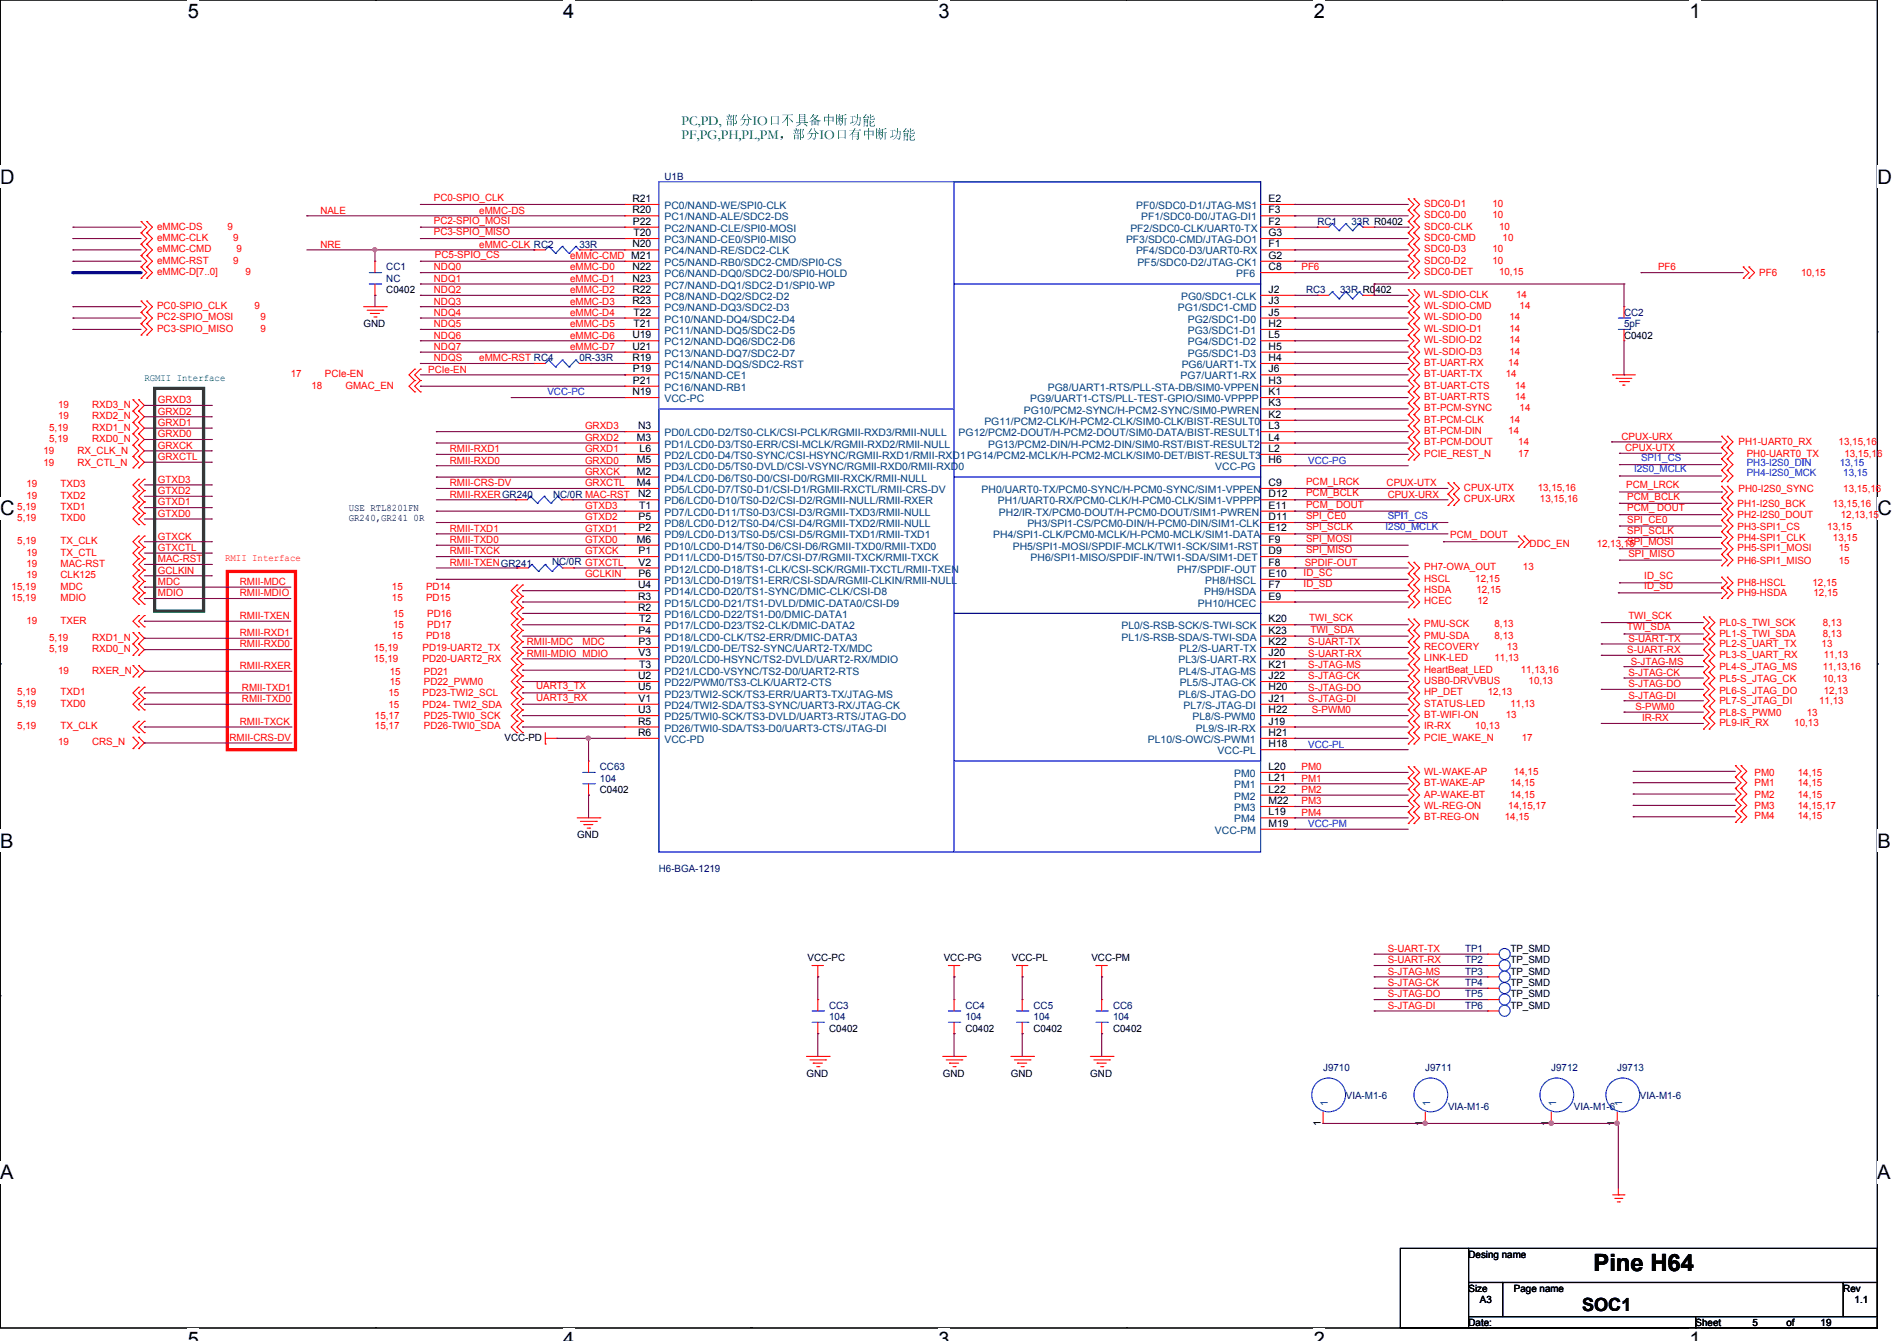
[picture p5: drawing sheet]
<svg xmlns="http://www.w3.org/2000/svg" width="297mm" height="210mm" viewBox="0 0 297 210" stroke-linecap="round" stroke-linejoin="round" font-family="sans-serif">
<defs><g id="words">
<text font-size="3.7" x="249.5" y="198.9">Pine H64</text>
<g font-size="3.1">
<text x="29.4" y="2.8">5</text>
<text x="88.2" y="2.8">4</text>
<text x="147" y="2.8">3</text>
<text x="205.7" y="2.8">2</text>
<text x="264.5" y="2.8">1</text>
<text x="0" y="28.7">D</text>
<text x="294" y="28.7">D</text>
<text x="0" y="80.7">C</text>
<text x="294" y="80.7">C</text>
<text x="0" y="132.7">B</text>
<text x="294" y="132.7">B</text>
<text x="0" y="184.6">A</text>
<text x="294" y="184.6">A</text>
<text x="29.4" y="210.7">5</text>
<text x="88.2" y="210.7">4</text>
<text x="147" y="210.7">3</text>
<text x="205.7" y="210.7">2</text>
<text x="264.5" y="210.7">1</text>
</g>
<text font-size="2.8" x="247.7" y="205.1">SOC1</text>
<g font-size="2.1" fill="#007f00">
<text x="106.7" y="19.6">PC,PD, 部部IO口口口口口口口口</text>
<text x="106.7" y="21.7">PF,PG,PH,PL,PM，部部IO口口口口口口</text>
</g>
<g font-size="1.6" fill="#00007f">
<text x="104.1" y="28.1">U1B</text>
<text x="206.3" y="35.2">RC1</text>
<text x="211.6" y="35.2">33R R0402</text>
<text x="90.7" y="38.8">33R</text>
<text x="60.5" y="42.3">CC1</text>
<text x="60.5" y="44.1">NC</text>
<text x="204.5" y="45.9">RC3</text>
<text x="209.8" y="45.9">33R R0402</text>
<text x="254.3" y="49.4">CC2</text>
<text x="254.3" y="51.2">5pF</text>
<text x="90.7" y="56.6">0R-33R</text>
<text x="86.6" y="77.9">NC/0R MAC-RST</text>
<text x="86.4" y="88.4">NC/0R GTXCTL</text>
<text x="93.9" y="120.6">CC63</text>
<text x="93.9" y="122.3">104</text>
<text x="103.2" y="136.6">H6-BGA-1219</text>
<text x="229.4" y="149">TP1</text>
<text x="229.4" y="152.6">TP3</text>
<text x="229.4" y="154.3">TP4</text>
<text x="229.4" y="150.8">TP2</text>
<text x="129.8" y="157.9">CC3</text>
<text x="129.8" y="159.7">104</text>
<text x="151.2" y="157.9">CC4</text>
<text x="151.2" y="159.7">104</text>
<text x="161.8" y="157.9">CC5</text>
<text x="161.8" y="159.7">104</text>
<text x="174.3" y="157.9">CC6</text>
<text x="174.3" y="159.7">104</text>
<text x="229.4" y="157.9">TP6</text>
<text x="229.4" y="156.1">TP5</text>
<text x="207.2" y="167.7">J9710</text>
<text x="223.2" y="167.7">J9711</text>
<text x="242.9" y="167.7">J9712</text>
<text x="253.2" y="167.7">J9713</text>
<text x="210.7" y="172">VIA-M1-6</text>
<text x="226.7" y="173.7">VIA-M1-6</text>
<text x="246.5" y="173.7">VIA-M1-6</text>
<text x="256.8" y="172">VIA-M1-6</text>
</g>
<g font-size="1.6" fill="#f00">
<text x="24.6" y="35.9">eMMC-DS</text>
<text x="35.6" y="35.9">9</text>
<text x="50.2" y="33.4">NALE</text>
<text x="67.9" y="31.5">PC0-SPIO_CLK</text>
<text x="67.9" y="35">PC2-SPIO_MOSI</text>
<text x="75.1" y="33.4">eMMC-DS</text>
<text x="223" y="34.2">SDC0-D0</text>
<text x="223" y="32.4">SDC0-D1</text>
<text x="223" y="35.9">SDC0-CLK</text>
<text x="233.7" y="34.2">10</text>
<text x="233.7" y="32.4">10</text>
<text x="234.7" y="35.9">10</text>
<text x="24.6" y="37.7">eMMC-CLK</text>
<text x="24.6" y="39.5">eMMC-CMD</text>
<text x="24.6" y="41.3">eMMC-RST</text>
<text x="36.5" y="37.7">9</text>
<text x="36.5" y="41.3">9</text>
<text x="37" y="39.5">9</text>
<text x="50.2" y="38.8">NRE</text>
<text x="67.9" y="36.8">PC3-SPIO_MISO</text>
<text x="68.1" y="40.3">PC5-SPIO_CS</text>
<text x="75.1" y="38.8">eMMC-CLK RC2</text>
<text x="89.3" y="40.6">eMMC-CMD M21</text>
<text x="223" y="39.5">SDC0-D3</text>
<text x="223" y="41.3">SDC0-D2</text>
<text x="223" y="37.7">SDC0-CMD</text>
<text x="233.7" y="39.5">10</text>
<text x="233.7" y="41.3">10</text>
<text x="235.3" y="37.7">10</text>
<text x="24.6" y="43.1">eMMC-D[7..0]</text>
<text x="38.4" y="43.1">9</text>
<text x="67.9" y="44.1">NDQ1</text>
<text x="67.9" y="42.3">NDQ0</text>
<text x="67.9" y="45.9">NDQ2</text>
<text x="67.9" y="47.7">NDQ3</text>
<text x="89.3" y="44.1">eMMC-D1</text>
<text x="89.3" y="42.3">eMMC-D0</text>
<text x="89.3" y="45.9">eMMC-D2</text>
<text x="89.3" y="47.7">eMMC-D3</text>
<text x="203.8" y="42.3">PF6</text>
<text x="223" y="43.1">SDC0-DET</text>
<text x="223" y="46.6">WL-SDIO-CLK</text>
<text x="234.7" y="43.1">10,15</text>
<text x="237.4" y="46.6">14</text>
<text x="259.6" y="42.3">PF6</text>
<text x="275.5" y="43.2">PF6</text>
<text x="282" y="43.2">10,15</text>
<text x="24.6" y="48.4">PC0-SPIO_CLK</text>
<text x="24.6" y="50.2">PC2-SPIO_MOSI</text>
<text x="24.6" y="51.9">PC3-SPIO_MISO</text>
<text x="39.9" y="48.4">9</text>
<text x="40.8" y="50.2">9</text>
<text x="40.8" y="51.9">9</text>
<text x="67.9" y="53">NDQ6</text>
<text x="67.9" y="49.4">NDQ4</text>
<text x="67.9" y="51.2">NDQ5</text>
<text x="89.3" y="53">eMMC-D6</text>
<text x="89.3" y="49.4">eMMC-D4</text>
<text x="89.3" y="51.2">eMMC-D5</text>
<text x="223" y="48.4">WL-SDIO-CMD</text>
<text x="223" y="50.2">WL-SDIO-D0</text>
<text x="223" y="51.9">WL-SDIO-D1</text>
<text x="223" y="53.7">WL-SDIO-D2</text>
<text x="236.3" y="50.2">14</text>
<text x="236.3" y="51.9">14</text>
<text x="236.3" y="53.7">14</text>
<text x="238" y="48.4">14</text>
<text x="45.5" y="59.1">17</text>
<text x="50.9" y="59.1">PCIe-EN</text>
<text x="67.1" y="58.3">PCIe-EN</text>
<text x="67.9" y="54.8">NDQ7</text>
<text x="67.9" y="56.6">NDQS</text>
<text x="75.1" y="56.6">eMMC-RST RC4</text>
<text x="89.3" y="54.8">eMMC-D7</text>
<text x="223" y="55.5">WL-SDIO-D3</text>
<text x="223" y="57.3">BT-UART-RX</text>
<text x="223" y="59.1">BT-UART-TX</text>
<text x="235.8" y="59.1">14</text>
<text x="236.2" y="57.3">14</text>
<text x="236.3" y="55.5">14</text>
<text x="9.1" y="63.8">19</text>
<text x="9.1" y="65.6">19</text>
<text x="14.4" y="63.8">RXD3_N</text>
<text x="14.4" y="65.6">RXD2_N</text>
<text x="24.7" y="64.9">GRXD2</text>
<text x="24.7" y="63.1">GRXD3</text>
<text x="48.8" y="60.8">18</text>
<text x="54.1" y="60.8">GMAC_EN</text>
<text x="223" y="64.4">BT-PCM-SYNC</text>
<text x="223" y="60.8">BT-UART-CTS</text>
<text x="223" y="62.6">BT-UART-RTS</text>
<text x="237.2" y="60.8">14</text>
<text x="237.2" y="62.6">14</text>
<text x="238" y="64.4">14</text>
<text x="6.8" y="71.1">19</text>
<text x="7.7" y="67.4">5,19</text>
<text x="7.7" y="69.2">5,19</text>
<text x="12.1" y="71.1">RX_CLK_N</text>
<text x="14.4" y="67.4">RXD1_N</text>
<text x="14.4" y="69.2">RXD0_N</text>
<text x="24.7" y="70.2">GRXCK</text>
<text x="24.7" y="68.5">GRXD0</text>
<text x="24.7" y="66.7">GRXD1</text>
<text x="70.4" y="70.8">RMII-RXD1</text>
<text x="91.6" y="70.8">GRXD1</text>
<text x="91.6" y="69">GRXD2</text>
<text x="91.6" y="67.2">GRXD3</text>
<text x="223" y="69.7">BT-PCM-DOUT</text>
<text x="223" y="66.2">BT-PCM-CLK</text>
<text x="223" y="67.9">BT-PCM-DIN</text>
<text x="223" y="71.5">PCIE_REST_N</text>
<text x="236.2" y="67.9">14</text>
<text x="236.3" y="66.2">14</text>
<text x="237.7" y="71.5">17</text>
<text x="237.7" y="69.7">14</text>
<text x="253.9" y="68.8">CPUX-URX</text>
<text x="254.5" y="70.6">CPUX-UTX</text>
<text x="272.2" y="69.7">PH1-UART0_RX</text>
<text x="273.5" y="71.5">PH0-UART0_TX</text>
<text x="287.9" y="69.7">13,15,16</text>
<text x="288.8" y="71.5">13,15,16</text>
<text x="4.1" y="76.3">19</text>
<text x="6.8" y="72.9">19</text>
<text x="9.5" y="76.3">TXD3</text>
<text x="12.1" y="72.9">RX_CTL_N</text>
<text x="24.7" y="75.6">GTXD3</text>
<text x="24.7" y="77.3">GTXD2</text>
<text x="24.7" y="72">GRXCTL</text>
<text x="70.4" y="72.6">RMII-RXD0</text>
<text x="70.4" y="76.1">RMII-CRS-DV</text>
<text x="70.4" y="77.9">RMII-RXERGR240</text>
<text x="91.6" y="72.6">GRXD0</text>
<text x="91.6" y="76.1">GRXCTL</text>
<text x="91.6" y="74.3">GRXCK</text>
<text x="204.5" y="75.9">PCM_LRCK</text>
<text x="204.5" y="77.7">PCM_BCLK</text>
<text x="217.1" y="76.1">CPUX-UTX</text>
<text x="217.3" y="77.9">CPUX-URX</text>
<text x="229.2" y="76.8">CPUX-UTX</text>
<text x="240.8" y="76.8">13,15,16</text>
<text x="254.6" y="76.5">PCM_LRCK</text>
<text x="272.2" y="77">PH0-I2S0_SYNC</text>
<text x="288.6" y="77">13,15,16</text>
<text x="2.7" y="81.6">5,19</text>
<text x="2.7" y="79.8">5,19</text>
<text x="4.1" y="78.1">19</text>
<text x="9.5" y="81.6">TXD0</text>
<text x="9.5" y="79.8">TXD1</text>
<text x="9.5" y="78.1">TXD2</text>
<text x="24.7" y="80.9">GTXD0</text>
<text x="24.7" y="79.1">GTXD1</text>
<text x="70.4" y="83.2">RMII-TXD1</text>
<text x="91.6" y="79.7">GTXD3</text>
<text x="91.6" y="81.4">GTXD2</text>
<text x="91.6" y="83.2">GTXD1</text>
<text x="204.5" y="79.5">PCM_ DOUT</text>
<text x="204.5" y="81.2">SPI_CE0</text>
<text x="204.5" y="83">SPI_SCLK</text>
<text x="229.2" y="78.6">CPUX-URX</text>
<text x="241.1" y="78.6">13,15,16</text>
<text x="254.8" y="78.2">PCM_BCLK</text>
<text x="254.8" y="80">PCM_ DOUT</text>
<text x="254.8" y="81.8">SPI_CE0</text>
<text x="254.8" y="83.6">SPI_SCLK</text>
<text x="272.1" y="79.3">PH1-I2S0_BCK</text>
<text x="272.1" y="81.1">PH2-I2S0_DOUT</text>
<text x="272.1" y="82.9">PH3-SPI1_CS</text>
<text x="286.1" y="82.9">13,15</text>
<text x="287" y="79.3">13,15,16</text>
<text x="288.2" y="81.1">12,13,15</text>
<text x="2.7" y="85.2">5,19</text>
<text x="4.1" y="87">19</text>
<text x="4.1" y="88.7">19</text>
<text x="9.5" y="85.2">TX_CLK</text>
<text x="9.5" y="87">TX_CTL</text>
<text x="9.5" y="88.7">MAC-RST</text>
<text x="24.7" y="84.5">GTXCK</text>
<text x="24.7" y="86.2">GTXCTL</text>
<text x="24.7" y="89.8">GCLKIN</text>
<text x="24.7" y="88">MAC-RST</text>
<text x="35.3" y="87.8">RMII Interface</text>
<text x="70.4" y="85">RMII-TXD0</text>
<text x="70.4" y="88.6">RMII-TXENGR241</text>
<text x="70.4" y="86.8">RMII-TXCK</text>
<text x="91.6" y="85">GTXD0</text>
<text x="91.6" y="86.8">GTXCK</text>
<text x="204.3" y="88.6">SPDIF-OUT</text>
<text x="204.5" y="84.8">SPI_MOSI</text>
<text x="204.5" y="86.6">SPI_MISO</text>
<text x="223" y="89.3">PH7-OWA_OUT</text>
<text x="227.1" y="84.2">PCM_ DOUT</text>
<text x="238.5" y="89.3">13</text>
<text x="239.5" y="85.6">DDC_EN</text>
<text x="250" y="85.6">12,13,15</text>
<text x="254.8" y="85.3">SPI_MOSI</text>
<text x="255" y="87.1">SPI_MISO</text>
<text x="272.1" y="84.7">PH4-SPI1_CLK</text>
<text x="272.1" y="86.2">PH5-SPI1_MOSI</text>
<text x="272.1" y="88.2">PH6-SPI1_MISO</text>
<text x="287" y="84.7">13,15</text>
<text x="287.9" y="86.2">15</text>
<text x="287.9" y="88.2">15</text>
<text x="1.8" y="92.3">15,19</text>
<text x="1.8" y="94.1">15,19</text>
<text x="4.1" y="90.5">19</text>
<text x="9.5" y="90.5">CLK125</text>
<text x="9.5" y="92.3">MDC</text>
<text x="9.5" y="94.1">MDIO</text>
<text x="24.7" y="93.3">MDIO</text>
<text x="24.7" y="91.6">MDC</text>
<text x="37.5" y="91.6">RMII-MDC</text>
<text x="37.5" y="93.3">RMII-MDIO</text>
<text x="61.4" y="94.1">15</text>
<text x="61.4" y="92.3">15</text>
<text x="66.7" y="94.1">PD15</text>
<text x="66.7" y="92.3">PD14</text>
<text x="91.6" y="90.3">GCLKIN</text>
<text x="204.1" y="90.1">ID_SC</text>
<text x="204.1" y="91.9">ID_SD</text>
<text x="223" y="94.6">HCEC</text>
<text x="223" y="91.1">HSCL</text>
<text x="223" y="92.8">HSDA</text>
<text x="231" y="91.1">12,15</text>
<text x="231.2" y="92.8">12,15</text>
<text x="231.3" y="94.6">12</text>
<text x="257.5" y="90.7">ID_SC</text>
<text x="257.5" y="92.2">ID_SD</text>
<text x="272.1" y="91.8">PH8-HSCL</text>
<text x="272.1" y="93.3">PH9-HSDA</text>
<text x="283.8" y="91.8">12,15</text>
<text x="284" y="93.3">12,15</text>
<text x="4.1" y="97.6">19</text>
<text x="7.7" y="100.3">5,19</text>
<text x="9.5" y="97.6">TXER</text>
<text x="14.4" y="100.3">RXD1_N</text>
<text x="37.5" y="96.9">RMII-TXEN</text>
<text x="37.5" y="101.3">RMII-RXD0</text>
<text x="37.5" y="99.6">RMII-RXD1</text>
<text x="58.5" y="101.9">15,19</text>
<text x="61.4" y="99.9">15</text>
<text x="61.5" y="96.6">15</text>
<text x="61.5" y="98.3">15</text>
<text x="66.2" y="101.9">PD19-UART2_TX</text>
<text x="66.7" y="99.9">PD18</text>
<text x="66.9" y="96.6">PD16</text>
<text x="66.9" y="98.3">PD17</text>
<text x="82.5" y="101">RMII-MDC</text>
<text x="91.2" y="101">MDC</text>
<text x="204.8" y="101">S-UART-TX</text>
<text x="205" y="97.2">TWI_SCK</text>
<text x="205.2" y="99">TWI_SDA</text>
<text x="223" y="98.2">PMU-SCK</text>
<text x="223" y="99.9">PMU-SDA</text>
<text x="223" y="101.7">RECOVERY</text>
<text x="234" y="98.2">8,13</text>
<text x="234" y="99.9">8,13</text>
<text x="236" y="101.7">13</text>
<text x="254.8" y="98.7">TWI_SDA</text>
<text x="255" y="96.9">TWI_SCK</text>
<text x="255" y="100.5">S-UART-TX</text>
<text x="269.2" y="98">PL0-S_TWI_SCK</text>
<text x="269.2" y="99.8">PL1-S_TWI_SDA</text>
<text x="269.2" y="101.3">PL2-S_UART_TX</text>
<text x="285.2" y="101.3">13</text>
<text x="285.4" y="98">8,13</text>
<text x="285.4" y="99.8">8,13</text>
<text x="7.7" y="102.1">5,19</text>
<text x="9.1" y="105.5">19</text>
<text x="14.4" y="102.1">RXD0_N</text>
<text x="14.4" y="105.5">RXER_N</text>
<text x="37.5" y="104.7">RMII-RXER</text>
<text x="58.5" y="103.7">15,19</text>
<text x="61" y="105.6">15</text>
<text x="61" y="107.2">15</text>
<text x="66.2" y="103.7">PD20-UART2_RX</text>
<text x="66.4" y="105.6">PD21</text>
<text x="66.4" y="107.2">PD22_PWM0</text>
<text x="82.5" y="102.8">RMII-MDIO MDIO</text>
<text x="83.9" y="107.9">UART3_TX</text>
<text x="204.8" y="102.8">S-UART-RX</text>
<text x="204.8" y="104.6">S-JTAG-MS</text>
<text x="204.8" y="106.3">S-JTAG-CK</text>
<text x="223" y="103.5">LINK-LED</text>
<text x="223" y="105.3">HeartBeat_LED</text>
<text x="223" y="107.1">USB0-DRVVBUS</text>
<text x="234" y="103.5">11,13</text>
<text x="238.1" y="105.3">11,13,16</text>
<text x="239.3" y="107.1">10,13</text>
<text x="254.8" y="102.2">S-UART-RX</text>
<text x="255" y="105.8">S-JTAG-CK</text>
<text x="255" y="107.6">S-JTAG-DO</text>
<text x="255.4" y="104">S-JTAG-MS</text>
<text x="269.2" y="106.7">PL5-S_JTAG_CK</text>
<text x="269.2" y="104.9">PL4-S_JTAG_MS</text>
<text x="269.2" y="103">PL3-S_UART_RX</text>
<text x="285.4" y="106.7">10,13</text>
<text x="285.4" y="104.9">11,13,16</text>
<text x="285.6" y="103">11,13</text>
<text x="2.7" y="110.6">5,19</text>
<text x="2.7" y="108.8">5,19</text>
<text x="9.5" y="110.6">TXD0</text>
<text x="9.5" y="108.8">TXD1</text>
<text x="37.5" y="113.5">RMII-TXCK</text>
<text x="37.9" y="109.9">RMII-TXD0</text>
<text x="37.9" y="108.1">RMII-TXD1</text>
<text x="58.7" y="112.6">15,17</text>
<text x="60.8" y="109">15</text>
<text x="60.8" y="110.8">15</text>
<text x="66.2" y="109">PD23-TWI2_SCL</text>
<text x="66.2" y="110.8">PD24- TWI2_SDA</text>
<text x="66.4" y="112.6">PD25-TWI0_SCK</text>
<text x="83.9" y="109.7">UART3_RX</text>
<text x="204.8" y="108.1">S-JTAG-DO</text>
<text x="204.8" y="109.9">S-JTAG-DI</text>
<text x="205.4" y="111.7">S-PWM0</text>
<text x="223" y="108.8">HP_DET</text>
<text x="223" y="110.6">STATUS-LED</text>
<text x="223" y="112.4">BT-WIFI-ON</text>
<text x="233" y="108.8">12,13</text>
<text x="235.8" y="112.4">13</text>
<text x="236.5" y="110.6">11,13</text>
<text x="255" y="109.3">S-JTAG-DI</text>
<text x="256.1" y="111.1">S-PWM0</text>
<text x="257.1" y="112.9">IR-RX</text>
<text x="269.2" y="110.2">PL7-S_JTAG_DI</text>
<text x="269.2" y="108.7">PL6-S_JTAG_DO</text>
<text x="269.2" y="112">PL8-S_PWM0</text>
<text x="269.2" y="113.6">PL9-IR_RX</text>
<text x="281" y="113.6">10,13</text>
<text x="282.9" y="112">13</text>
<text x="284.9" y="110.2">11,13</text>
<text x="285.6" y="108.7">12,13</text>
<text x="2.7" y="114.2">5,19</text>
<text x="9.1" y="116.7">19</text>
<text x="9.5" y="114.2">TX_CLK</text>
<text x="14.4" y="116.7">CRS_N</text>
<text x="35.9" y="116">RMII-CRS-DV</text>
<text x="58.7" y="114.2">15,17</text>
<text x="66.4" y="114.2">PD26-TWI0_SDA</text>
<text x="223" y="114.2">IR-RX</text>
<text x="223" y="116">PCIE_WAKE_N</text>
<text x="231" y="114.2">10,13</text>
<text x="238.3" y="116">17</text>
<text x="203.8" y="124.1">PM2</text>
<text x="203.8" y="125.9">PM3</text>
<text x="203.8" y="122.3">PM1</text>
<text x="203.8" y="120.6">PM0</text>
<text x="223" y="124.8">AP-WAKE-BT</text>
<text x="223" y="121.3">WL-WAKE-AP</text>
<text x="223" y="123.1">BT-WAKE-AP</text>
<text x="236.5" y="123.1">14,15</text>
<text x="236.5" y="124.8">14,15</text>
<text x="237.1" y="121.3">14,15</text>
<text x="274.7" y="121.5">PM0</text>
<text x="274.7" y="124.8">PM2</text>
<text x="274.7" y="123.1">PM1</text>
<text x="281.5" y="121.5">14,15</text>
<text x="281.5" y="124.8">14,15</text>
<text x="281.5" y="123.1">14,15</text>
<text x="203.8" y="127.7">PM4</text>
<text x="223" y="126.6">WL-REG-ON</text>
<text x="223" y="128.4">BT-REG-ON</text>
<text x="235.6" y="128.4">14,15</text>
<text x="236.2" y="126.6">14,15,17</text>
<text x="274.7" y="128.2">PM4</text>
<text x="274.7" y="126.6">PM3</text>
<text x="281.5" y="128.2">14,15</text>
<text x="281.5" y="126.6">14,15,17</text>
<text x="217.3" y="149">S-UART-TX</text>
<text x="217.3" y="150.8">S-UART-RX</text>
<text x="217.3" y="152.6">S-JTAG-MS</text>
<text x="217.3" y="154.3">S-JTAG-CK</text>
<text x="217.3" y="156.1">S-JTAG-DO</text>
<text x="217.3" y="157.9">S-JTAG-DI</text>
</g>
<g font-size="1.6">
<text x="99" y="31.6">R21</text>
<text x="99" y="33.4">R20</text>
<text x="99.1" y="35.2">P22</text>
<text x="198.6" y="31.6">E2</text>
<text x="198.6" y="33.4">F3</text>
<text x="198.6" y="35.2">F2</text>
<text x="99" y="38.7">N20</text>
<text x="99.2" y="37">T20</text>
<text x="198.6" y="37">G3</text>
<text x="198.6" y="38.7">F1</text>
<text x="198.6" y="40.5">G2</text>
<text x="60.5" y="45.9">C0402</text>
<text x="99" y="42.3">N22</text>
<text x="99" y="44.1">N23</text>
<text x="99" y="45.8">R22</text>
<text x="99" y="47.6">R23</text>
<text x="198.6" y="42.3">C8</text>
<text x="198.6" y="45.8">J2</text>
<text x="198.6" y="47.6">J3</text>
<text x="56.9" y="51.2">GND</text>
<text x="99" y="53">U19</text>
<text x="99.2" y="49.4">T22</text>
<text x="99.2" y="51.2">T21</text>
<text x="198.6" y="49.4">J5</text>
<text x="198.6" y="51.2">H2</text>
<text x="198.6" y="53">L5</text>
<text x="254.3" y="53">C0402</text>
<text x="99" y="54.7">U21</text>
<text x="99" y="56.5">R19</text>
<text x="99.1" y="58.3">P19</text>
<text x="198.6" y="54.7">H5</text>
<text x="198.6" y="56.5">H4</text>
<text x="198.6" y="58.3">J6</text>
<text x="99" y="61.8">N19</text>
<text x="99.1" y="60.1">P21</text>
<text x="198.6" y="60.1">H3</text>
<text x="198.6" y="61.8">K1</text>
<text x="198.6" y="63.6">K3</text>
<text x="198.6" y="65.4">K2</text>
<text x="99.7" y="69">M3</text>
<text x="99.9" y="67.2">N3</text>
<text x="100.2" y="70.7">L6</text>
<text x="198.6" y="67.2">L3</text>
<text x="198.6" y="69">L4</text>
<text x="198.6" y="70.7">L2</text>
<text x="99.7" y="72.5">M5</text>
<text x="99.7" y="74.3">M2</text>
<text x="99.7" y="76.1">M4</text>
<text x="99.9" y="77.9">N2</text>
<text x="198.6" y="72.5">H6</text>
<text x="198.6" y="76.1">C9</text>
<text x="198.6" y="77.9">D12</text>
<text x="54.6" y="80">USE RTL8201FN</text>
<text x="54.6" y="81.6">GR240,GR241 0R</text>
<text x="100" y="81.4">P5</text>
<text x="100" y="83.2">P2</text>
<text x="100.1" y="79.6">T1</text>
<text x="198.6" y="79.6">E11</text>
<text x="198.6" y="81.4">D11</text>
<text x="198.6" y="83.2">E12</text>
<text x="99.7" y="85">M6</text>
<text x="100" y="86.7">P1</text>
<text x="100" y="88.5">V2</text>
<text x="198.6" y="85">F9</text>
<text x="198.6" y="86.7">D9</text>
<text x="198.6" y="88.5">F8</text>
<text x="99.9" y="92.1">U4</text>
<text x="99.9" y="93.9">R3</text>
<text x="99.9" y="95.6">R2</text>
<text x="100" y="90.3">P6</text>
<text x="198.6" y="90.3">E10</text>
<text x="198.6" y="92.1">F7</text>
<text x="198.6" y="93.9">E9</text>
<text x="100" y="99.2">P4</text>
<text x="100" y="101">P3</text>
<text x="100.1" y="97.4">T2</text>
<text x="198.6" y="97.4">K20</text>
<text x="198.6" y="99.2">K23</text>
<text x="198.6" y="101">K22</text>
<text x="99.9" y="106.3">U2</text>
<text x="100" y="102.7">V3</text>
<text x="100.1" y="104.5">T3</text>
<text x="198.6" y="102.7">J20</text>
<text x="198.6" y="104.5">K21</text>
<text x="198.6" y="106.3">J22</text>
<text x="99.9" y="108.1">U5</text>
<text x="99.9" y="111.6">U3</text>
<text x="99.9" y="113.4">R5</text>
<text x="100" y="109.9">V1</text>
<text x="198.6" y="108.1">H20</text>
<text x="198.6" y="109.9">J21</text>
<text x="198.6" y="111.6">H22</text>
<text x="198.6" y="113.4">J19</text>
<text x="79" y="116">VCC-PD</text>
<text x="99.9" y="115.2">R6</text>
<text x="198.6" y="115.2">H21</text>
<text x="198.6" y="117">H18</text>
<text x="93.9" y="124.1">C0402</text>
<text x="198.6" y="120.5">L20</text>
<text x="198.6" y="122.3">L21</text>
<text x="198.6" y="124.1">L22</text>
<text x="198.6" y="125.9">M22</text>
<text x="90.4" y="131.2">GND</text>
<text x="198.6" y="127.6">L19</text>
<text x="198.6" y="129.4">M19</text>
<text x="236.5" y="149">TP_SMD</text>
<text x="126.4" y="150.5">VCC-PC</text>
<text x="147.8" y="150.5">VCC-PG</text>
<text x="158.5" y="150.5">VCC-PL</text>
<text x="170.9" y="150.5">VCC-PM</text>
<text x="236.5" y="152.6">TP_SMD</text>
<text x="236.5" y="154.3">TP_SMD</text>
<text x="236.5" y="150.8">TP_SMD</text>
<text x="129.8" y="161.5">C0402</text>
<text x="151.2" y="161.5">C0402</text>
<text x="161.8" y="161.5">C0402</text>
<text x="174.3" y="161.5">C0402</text>
<text x="236.5" y="157.9">TP_SMD</text>
<text x="236.5" y="156.1">TP_SMD</text>
<text x="126.3" y="168.6">GND</text>
<text x="147.6" y="168.6">GND</text>
<text x="158.3" y="168.6">GND</text>
<text x="170.7" y="168.6">GND</text>
<text x="206.8" y="176.2" transform="rotate(-90 206.8 176.2)">1</text>
<text x="222.8" y="176.2" transform="rotate(-90 222.8 176.2)">1</text>
<text x="242.5" y="176.2" transform="rotate(-90 242.5 176.2)">1</text>
<text x="252.9" y="176.2" transform="rotate(-90 252.9 176.2)">1</text>
<text x="230" y="196.8">Desing name</text>
<text x="230" y="202.2">Size</text>
<text x="231.7" y="204">A3</text>
<text x="237.1" y="202.2">Page name</text>
<text x="288.6" y="202.2">Rev</text>
<text x="290.4" y="204">1.1</text>
<text x="230" y="207.5">Date:</text>
<text x="265.5" y="207.5">Sheet</text>
<text x="274.4" y="207.5">5</text>
<text x="279.7" y="207.5">of</text>
<text x="285.1" y="207.5">19</text>
</g>
<g font-size="1.6" fill="#003f7f">
<text x="104.1" y="32.7">PC0/NAND-WE/SPI0-CLK</text>
<text x="104.1" y="34.5">PC1/NAND-ALE/SDC2-DS</text>
<text x="177.9" y="32.7">PF0/SDC0-D1/JTAG-MS1</text>
<text x="178.7" y="34.5">PF1/SDC0-D0/JTAG-DI1</text>
<text x="104.1" y="36.3">PC2/NAND-CLE/SPI0-MOSI</text>
<text x="104.1" y="38.1">PC3/NAND-CE0/SPI0-MISO</text>
<text x="104.1" y="39.8">PC4/NAND-RE/SDC2-CLK</text>
<text x="104.1" y="41.6">PC5/NAND-RB0/SDC2-CMD/SPI0-CS</text>
<text x="176.3" y="38.1">PF3/SDC0-CMD/JTAG-DO1</text>
<text x="177" y="36.3">PF2/SDC0-CLK/UART0-TX</text>
<text x="177.9" y="39.8">PF4/SDC0-D3/UART0-RX</text>
<text x="178.1" y="41.6">PF5/SDC0-D2/JTAG-CK1</text>
<text x="104.1" y="43.4">PC6/NAND-DQ0/SDC2-D0/SPI0-HOLD</text>
<text x="104.1" y="45.2">PC7/NAND-DQ1/SDC2-D1/SPI0-WP</text>
<text x="104.1" y="46.9">PC8/NAND-DQ2/SDC2-D2</text>
<text x="185" y="46.9">PG0/SDC1-CLK</text>
<text x="193.6" y="43.4">PF6</text>
<text x="104.1" y="48.7">PC9/NAND-DQ3/SDC2-D3</text>
<text x="104.1" y="50.5">PC10/NAND-DQ4/SDC2-D4</text>
<text x="104.1" y="52.3">PC11/NAND-DQ5/SDC2-D5</text>
<text x="184.4" y="48.7">PG1/SDC1-CMD</text>
<text x="186" y="50.5">PG2/SDC1-D0</text>
<text x="186" y="52.3">PG3/SDC1-D1</text>
<text x="104.1" y="54.1">PC12/NAND-DQ6/SDC2-D6</text>
<text x="104.1" y="55.8">PC13/NAND-DQ7/SDC2-D7</text>
<text x="104.1" y="57.6">PC14/NAND-DQS/SDC2-RST</text>
<text x="104.1" y="59.4">PC15/NAND-CE1</text>
<text x="184.9" y="59.4">PG7/UART1-RX</text>
<text x="185" y="57.6">PG6/UART1-TX</text>
<text x="186" y="54.1">PG4/SDC1-D2</text>
<text x="186" y="55.8">PG5/SDC1-D3</text>
<text x="104.1" y="61.2">PC16/NAND-RB1</text>
<text x="104.1" y="62.9">VCC-PC</text>
<text x="160.3" y="64.7">PG10/PCM2-SYNC/H-PCM2-SYNC/SIM0-PWREN</text>
<text x="161.3" y="62.9">PG9/UART1-CTS/PLL-TEST-GPIO/SIM0-VPPPP</text>
<text x="164.1" y="61.2">PG8/UART1-RTS/PLL-STA-DB/SIM0-VPPEN</text>
<text x="104.1" y="68.3">PD0/LCD0-D2/TS0-CLK/CSI-PCLK/RGMII-RXD3/RMII-NULL</text>
<text x="104.1" y="70.1">PD1/LCD0-D3/TS0-ERR/CSI-MCLK/RGMII-RXD2/RMII-NULL</text>
<text x="104.1" y="71.8">PD2/LCD0-D4/TS0-SYNC/CSI-HSYNC/RGMII-RXD1/RMII-RXD1PG14/PCM2-MCLK/H-PCM2-MCLK/SIM0-DET/BIST-RESULT3</text>
<text x="150.1" y="68.3">PG12/PCM2-DOUT/H-PCM2-DOUT/SIM0-DATA/BIST-RESULT1</text>
<text x="154.1" y="66.5">PG11/PCM2-CLK/H-PCM2-CLK/SIM0-CLK/BIST-RESULT0</text>
<text x="154.7" y="70.1">PG13/PCM2-DIN/H-PCM2-DIN/SIM0-RST/BIST-RESULT2</text>
<text x="104.1" y="73.6">PD3/LCD0-D5/TS0-DVLD/CSI-VSYNC/RGMII-RXD0/RMII-RXD0</text>
<text x="104.1" y="75.4">PD4/LCD0-D6/TS0-D0/CSI-D0/RGMII-RXCK/RMII-NULL</text>
<text x="104.1" y="77.2">PD5/LCD0-D7/TS0-D1/CSI-D1/RGMII-RXCTL/RMII-CRS-DV</text>
<text x="153.7" y="77.2">PH0/UART0-TX/PCM0-SYNC/H-PCM0-SYNC/SIM1-VPPEN</text>
<text x="190.3" y="73.6">VCC-PG</text>
<text x="104.1" y="79">PD6/LCD0-D10/TS0-D2/CSI-D2/RGMII-NULL/RMII-RXER</text>
<text x="104.1" y="80.7">PD7/LCD0-D11/TS0-D3/CSI-D3/RGMII-TXD3/RMII-NULL</text>
<text x="104.1" y="82.5">PD8/LCD0-D12/TS0-D4/CSI-D4/RGMII-TXD2/RMII-NULL</text>
<text x="156.2" y="79">PH1/UART0-RX/PCM0-CLK/H-PCM0-CLK/SIM1-VPPPP</text>
<text x="156.4" y="80.7">PH2/IR-TX/PCM0-DOUT/H-PCM0-DOUT/SIM1-PWREN</text>
<text x="160.9" y="82.5">PH3/SPI1-CS/PCM0-DIN/H-PCM0-DIN/SIM1-CLK</text>
<text x="104.1" y="84.3">PD9/LCD0-D13/TS0-D5/CSI-D5/RGMII-TXD1/RMII-TXD1</text>
<text x="104.1" y="86.1">PD10/LCD0-D14/TS0-D6/CSI-D6/RGMII-TXD0/RMII-TXD0</text>
<text x="104.1" y="87.8">PD11/LCD0-D15/TS0-D7/CSI-D7/RGMII-TXCK/RMII-TXCK</text>
<text x="104.1" y="89.6">PD12/LCD0-D18/TS1-CLK/CSI-SCK/RGMII-TXCTL/RMII-TXEN</text>
<text x="155.5" y="84.3">PH4/SPI1-CLK/PCM0-MCLK/H-PCM0-MCLK/SIM1-DATA</text>
<text x="158.6" y="86.1">PH5/SPI1-MOSI/SPDIF-MCLK/TWI1-SCK/SIM1-RST</text>
<text x="161.4" y="87.8">PH6/SPI1-MISO/SPDIF-IN/TWI1-SDA/SIM1-DET</text>
<text x="184.3" y="89.6">PH7/SPDIF-OUT</text>
<text x="104.1" y="91.4">PD13/LCD0-D19/TS1-ERR/CSI-SDA/RGMII-CLKIN/RMII-NULL</text>
<text x="104.1" y="93.2">PD14/LCD0-D20/TS1-SYNC/DMIC-CLK/CSI-D8</text>
<text x="104.1" y="95">PD15/LCD0-D21/TS1-DVLD/DMIC-DATA0/CSI-D9</text>
<text x="187.6" y="95">PH10/HCEC</text>
<text x="188.5" y="93.2">PH9/HSDA</text>
<text x="188.7" y="91.4">PH8/HSCL</text>
<text x="104.1" y="96.7">PD16/LCD0-D22/TS1-D0/DMIC-DATA1</text>
<text x="104.1" y="98.5">PD17/LCD0-D23/TS2-CLK/DMIC-DATA2</text>
<text x="104.1" y="100.3">PD18/LCD0-CLK/TS2-ERR/DMIC-DATA3</text>
<text x="175.6" y="98.5">PL0/S-RSB-SCK/S-TWI-SCK</text>
<text x="175.6" y="100.3">PL1/S-RSB-SDA/S-TWI-SDA</text>
<text x="104.1" y="102.1">PD19/LCD0-DE/TS2-SYNC/UART2-TX/MDC</text>
<text x="104.1" y="103.8">PD20/LCD0-HSYNC/TS2-DVLD/UART2-RX/MDIO</text>
<text x="104.1" y="105.6">PD21/LCD0-VSYNC/TS2-D0/UART2-RTS</text>
<text x="104.1" y="107.4">PD22/PWM0/TS3-CLK/UART2-CTS</text>
<text x="184.5" y="103.8">PL3/S-UART-RX</text>
<text x="184.6" y="105.6">PL4/S-JTAG-MS</text>
<text x="184.7" y="102.1">PL2/S-UART-TX</text>
<text x="184.7" y="107.4">PL5/S-JTAG-CK</text>
<text x="104.1" y="109.2">PD23/TWI2-SCK/TS3-ERR/UART3-TX/JTAG-MS</text>
<text x="104.1" y="111">PD24/TWI2-SDA/TS3-SYNC/UART3-RX/JTAG-CK</text>
<text x="104.1" y="112.7">PD25/TWI0-SCK/TS3-DVLD/UART3-RTS/JTAG-DO</text>
<text x="184.5" y="109.2">PL6/S-JTAG-DO</text>
<text x="185.3" y="111">PL7/S-JTAG-DI</text>
<text x="186.7" y="112.7">PL8/S-PWM0</text>
<text x="104.1" y="114.5">PD26/TWI0-SDA/TS3-D0/UART3-CTS/JTAG-DI</text>
<text x="104.1" y="116.3">VCC-PD</text>
<text x="179.7" y="116.3">PL10/S-OWC/S-PWM1</text>
<text x="187.2" y="114.5">PL9/S-IR-RX</text>
<text x="190.7" y="118.1">VCC-PL</text>
<text x="193.2" y="121.6">PM0</text>
<text x="193.2" y="123.4">PM1</text>
<text x="193.2" y="125.2">PM2</text>
<text x="190.2" y="130.5">VCC-PM</text>
<text x="193.2" y="127">PM3</text>
<text x="193.2" y="128.7">PM4</text>
<text x="207.9" y="173.2" transform="rotate(-90 207.9 173.2)">1</text>
<text x="223.9" y="173.2" transform="rotate(-90 223.9 173.2)">1</text>
<text x="243.7" y="173.2" transform="rotate(-90 243.7 173.2)">1</text>
<text x="254" y="173.2" transform="rotate(-90 254 173.2)">1</text>
</g>
<text font-size="1.6" fill="#007f00" x="22.6" y="59.6">RGMII Interface</text>
<g font-size="1.6" fill="#00f">
<text x="85.7" y="61.9">VCC-PC</text>
<text x="204.8" y="72.6">VCC-PG</text>
<text x="255.9" y="74">I2S0_MCLK</text>
<text x="257" y="72.2">SPI1_CS</text>
<text x="273.5" y="74.5">PH4-I2S0_MCK</text>
<text x="273.5" y="72.9">PH3-I2S0_DIN</text>
<text x="288.1" y="72.9">13,15</text>
<text x="288.6" y="74.5">13,15</text>
<text x="217" y="83">I2S0_MCLK</text>
<text x="217.3" y="81.2">SPI1_CS</text>
<text x="204.8" y="117">VCC-PL</text>
<text x="204.8" y="129.5">VCC-PM</text>
</g>
</g></defs>
<path d="M0 0h294v207.9h-294z" fill="none" stroke="#000" stroke-width=".17"/>
<g fill="#fff">
<path d="M29.4 0h1.8v3.5h-1.8z"/>
<path d="M29.4 207.9h1.8v2.1h-1.8z"/>
</g>
<path d="M58.8 0h.1M58.8 207.9h.1" fill="none" stroke="#000" stroke-width=".17"/>
<g fill="#fff">
<path d="M88.2 0h1.7v3.5h-1.7z"/>
<path d="M88.2 207.9h1.7v2.1h-1.7z"/>
</g>
<path d="M117.6 0h.1M117.6 207.9h.1" fill="none" stroke="#000" stroke-width=".17"/>
<g fill="#fff">
<path d="M147 0h1.7v3.5h-1.7z"/>
<path d="M147 207.9h1.7v2.1h-1.7z"/>
</g>
<path d="M176.4 0h.1M176.4 207.9h.1" fill="none" stroke="#000" stroke-width=".17"/>
<g fill="#fff">
<path d="M205.7 0h1.8v3.5h-1.8z"/>
<path d="M205.7 207.9h1.8v2.1h-1.8z"/>
</g>
<path d="M235.2 0h.1M235.2 207.9h.1" fill="none" stroke="#000" stroke-width=".17"/>
<g fill="#fff">
<path d="M264.5 0h1.8v3.5h-1.8z"/>
<path d="M264.5 207.9h1.8v2.1h-1.8z"/>
<path d="M0 26h2.3v3.4h-2.3z"/>
<path d="M294 26h2.2v3.4h-2.2z"/>
<path d="M0 77.9h2.3v3.5h-2.3z"/>
<path d="M294 77.9h2.2v3.5h-2.2z"/>
</g>
<path d="M0 51.9h.1M294 51.9h.1" fill="none" stroke="#000" stroke-width=".17"/>
<g fill="#fff">
<path d="M0 129.9h2.1v3.4h-2.1z"/>
<path d="M294 129.9h2v3.4h-2z"/>
</g>
<path d="M0 103.9h.1M294 103.9h.1" fill="none" stroke="#000" stroke-width=".17"/>
<path d="M0 103.9h.1M294 103.9h.1" fill="none" stroke="#000" stroke-width=".16"/>
<g fill="#fff">
<path d="M0 181.8h2.1v3.5h-2.1z"/>
<path d="M294 181.8h2v3.5h-2z"/>
</g>
<path d="M0 155.9h.1M294 155.9h.1M219.3 195.4h10.7v12.5h-10.7zM230 195.4h64v5.3h-64zM230 200.7h5.3v5.4h-5.3zM230 206.1h35.5v1.8h-35.5zM235.3 200.7h53.3v5.4h-53.3zM265.5 206.1h28.5v1.8h-28.5zM288.6 200.7h5.4v5.4h-5.4z" fill="none" stroke="#000" stroke-width=".17"/>
<path d="M35.6 89.5h10.7v27.8h-10.7z" fill="none" stroke="#f00" stroke-width=".51"/>
<path d="M24.2 60.8h7.7v34.9h-7.7z" fill="none" stroke="#007f00" stroke-width=".51"/>
<g fill="none" stroke="#f00" stroke-width=".17">
<path d="M22.1 34.7h.1M22.1 36.4h.1M22.1 38.2h.1M22.1 34.7l.9 .9-.9 .8M22.1 36.4l.9 .9-.9 .9M22.1 38.2l.9 .9-.9 .9M23 34.7h.1M23 36.4h.1M23 38.2h.1M23 34.7l.9 .9-.9 .8M23 36.4l.9 .9-.9 .9M23 38.2l.9 .9-.9 .9"/>
<path d="M83.6 39.1h.1M83.6 39.1h1.8M90.7 39.1h1.8M92.5 39.1h.1M97.8 32h.1M97.8 33.8h.1M97.8 35.6h.1M97.8 37.3h.1M97.8 39.1h.1M97.8 39.1h5.4M97.8 32h5.4M97.8 33.8h5.4"/>
<path d="M97.8 35.6h5.4M97.8 37.3h5.4M197.4 39.1h5.3M197.4 32h5.3M197.4 33.8h5.3M197.4 35.6h5.3M197.4 37.3h5.3M202.7 32h.1M202.7 33.8h.1M202.7 35.6h.1M202.7 37.3h.1M202.7 39.1h.1"/>
<path d="M206.3 35.6h.1M206.3 35.6h1.8M213.4 35.6h1.8M215.2 35.6h.1M220.5 32.9h.1M220.5 34.7h.1M220.5 31.1h.1M220.5 38.2h.1M220.5 36.4h.1M220.5 32.9l.9 .9-.9 .9M220.5 31.1l.9 .9-.9 .9M220.5 38.2l.9 .9-.9 .9"/>
<path d="M220.5 34.7l.9 .9-.9 .8M220.5 36.4l.9 .9-.9 .9M221.4 32.9h.1M221.4 34.7h.1M221.4 31.1h.1M221.4 38.2h.1M221.4 36.4h.1M221.4 32.9l.9 .9-.9 .9M221.4 31.1l.9 .9-.9 .9M221.4 38.2l.9 .9-.9 .9M221.4 34.7l.9 .9-.9 .8M221.4 36.4l.9 .9-.9 .9"/>
<path d="M22.1 47.1h.1M22.1 48.9h.1M22.1 50.7h.1M22.1 52.5h.1M22.1 40h.1M22.1 41.8h.1M22.1 43.6h.1M22.1 47.1l.9 .9-.9 .9M22.1 48.9l.9 .9-.9 .9M22.1 50.7l.9 .9-.9 .9M22.1 40l.9 .9-.9 .9M22.1 41.8l.9 .9-.9 .9"/>
<path d="M23 47.1h.1M23 48.9h.1M23 50.7h.1M23 52.5h.1M23 40h.1M23 41.8h.1M23 43.6h.1M23 47.1l.9 .9-.9 .9M23 48.9l.9 .9-.9 .9M23 50.7l.9 .9-.9 .9M23 40l.9 .9-.9 .9M23 41.8l.9 .9-.9 .9"/>
<path d="M56.9 48h3.6M57.5 48.6h2.4M58 49.1h.1M58 49.1h1.4M58.5 49.6h.4M58.7 46.2h.1M58.7 40.9h.1M58.7 40.9v1.8M58.7 44.4v1.8M58.9 49.6h.1M59.9 48.6h.1M60.5 48h.1"/>
<path d="M64.9 59.6h.1M64.9 57.8h.1M64.9 59.6l-.9 .9 .9 .8M64.9 57.8l-.9 .9 .9 .9M65.8 59.6h.1M65.8 57.8h.1M65.8 59.6l-.9 .9 .9 .8M65.8 57.8l-.9 .9 .9 .9M83.6 56.9h.1M83.6 56.9h1.8M90.7 56.9h1.8M92.5 56.9h.1"/>
<path d="M97.8 40.9h.1M97.8 42.7h.1M97.8 44.4h.1M97.8 46.2h.1M97.8 48h.1M97.8 49.8h.1M97.8 51.6h.1M97.8 53.3h.1M97.8 55.1h.1M97.8 56.9h.1M97.8 58.7h.1M97.8 48h5.4"/>
<path d="M97.8 58.7h5.4M97.8 40.9h5.4M97.8 42.7h5.4M97.8 44.4h5.4M97.8 46.2h5.4M97.8 49.8h5.4M97.8 51.6h5.4M97.8 53.3h5.4M97.8 55.1h5.4M97.8 56.9h5.4M197.4 48h5.3M197.4 58.7h5.3"/>
<path d="M197.4 40.9h5.3M197.4 42.7h5.3M197.4 46.2h5.3M197.4 49.8h5.3M197.4 51.6h5.3M197.4 53.3h5.3M197.4 55.1h5.3M197.4 56.9h5.3M202.7 40.9h.1M202.7 42.7h.1M202.7 46.2h.1M202.7 48h.1"/>
<path d="M202.7 49.8h.1M202.7 51.6h.1M202.7 53.3h.1M202.7 55.1h.1M202.7 56.9h.1M202.7 58.7h.1M206.3 46.2h.1M206.3 46.2h1.8M213.4 46.2h1.8M215.2 46.2h.1M220.5 40h.1M220.5 41.8h.1"/>
<path d="M220.5 43.6h.1M220.5 47.1h.1M220.5 48.9h.1M220.5 45.3h.1M220.5 50.7h.1M220.5 52.5h.1M220.5 54.2h.1M220.5 56h.1M220.5 57.8h.1M220.5 59.6h.1M220.5 40l.9 .9-.9 .9M220.5 41.8l.9 .9-.9 .9"/>
<path d="M220.5 47.1l.9 .9-.9 .9M220.5 45.3l.9 .9-.9 .9M220.5 48.9l.9 .9-.9 .9M220.5 50.7l.9 .9-.9 .9M220.5 52.5l.9 .8-.9 .9M220.5 54.2l.9 .9-.9 .9M220.5 56l.9 .9-.9 .9M220.5 57.8l.9 .9-.9 .9M220.5 59.6l.9 .9-.9 .8M221.4 40h.1M221.4 41.8h.1M221.4 43.6h.1"/>
<path d="M221.4 47.1h.1M221.4 48.9h.1M221.4 45.3h.1M221.4 50.7h.1M221.4 52.5h.1M221.4 54.2h.1M221.4 56h.1M221.4 57.8h.1M221.4 59.6h.1M221.4 40l.9 .9-.9 .9M221.4 41.8l.9 .9-.9 .9M221.4 47.1l.9 .9-.9 .9"/>
<path d="M221.4 45.3l.9 .9-.9 .9M221.4 48.9l.9 .9-.9 .9M221.4 50.7l.9 .9-.9 .9M221.4 52.5l.9 .8-.9 .9M221.4 54.2l.9 .9-.9 .9M221.4 56l.9 .9-.9 .9M221.4 57.8l.9 .9-.9 .9M221.4 59.6l.9 .9-.9 .8M252.5 58.7h.1M252.5 58.7h3.6M253.1 59.2h.1M253.1 59.2h2.4"/>
<path d="M253.6 59.7h1.4M254.3 53.3h.1M254.3 48h.1M254.3 48v1.8M254.3 51.6v1.7M255 59.7h.1M273 43.6h.1M273 41.8h.1M273 41.8l.9 .9-.9 .9M273.9 43.6h.1M273.9 41.8h.1M273.9 41.8l.8 .9-.8 .9"/>
<path d="M20.8 64.3h.1M20.8 62.6h.1M20.8 66.1h.1M20.8 67.9h.1M20.8 69.7h.1M20.8 71.5h.1M20.8 73.2h.1M20.8 62.6l.9 .9-.9 .8M20.8 64.3l.9 .9-.9 .9M20.8 66.1l.9 .9-.9 .9M20.8 67.9l.9 .9-.9 .9M20.8 69.7l.9 .9-.9 .9"/>
<path d="M20.8 71.5l.9 .8-.9 .9M21.7 62.6h.1M21.7 64.3h.1M21.7 78.6h.1M21.7 76.8h.1M21.7 75h.1M21.7 66.1h.1M21.7 67.9h.1M21.7 69.7h.1M21.7 71.5h.1M21.7 73.2h.1M21.7 62.6l.9 .9-.9 .8"/>
<path d="M21.7 78.6l-.9 .9 .9 .8M21.7 76.8l-.9 .9 .9 .9M21.7 75l-.9 .9 .9 .9M21.7 64.3l.9 .9-.9 .9M21.7 66.1l.9 .9-.9 .9M21.7 67.9l.9 .9-.9 .9M21.7 69.7l.9 .9-.9 .9M21.7 71.5l.9 .8-.9 .9M22.6 78.6h.1M22.6 76.8h.1M22.6 75h.1M22.6 78.6l-.9 .9 .9 .8"/>
<path d="M22.6 76.8l-.9 .9 .9 .9M22.6 75l-.9 .9 .9 .9M64.9 61.3h.1M65.8 61.3h.1M80.8 78.2h.1M80.8 78.2h1.7M87.9 78.2h1.8M89.7 78.2h.1M97.8 60.5h.1M97.8 62.2h.1M97.8 67.6h.1M97.8 69.3h.1"/>
<path d="M97.8 71.1h.1M97.8 72.9h.1M97.8 74.7h.1M97.8 76.5h.1M97.8 78.2h.1M97.8 78.2h5.4M97.8 60.5h5.4M97.8 62.2h5.4M97.8 67.6h5.4M97.8 69.3h5.4M97.8 71.1h5.4M97.8 72.9h5.4"/>
<path d="M97.8 74.7h5.4M97.8 76.5h5.4M197.4 78.2h5.3M197.4 60.5h5.3M197.4 62.2h5.3M197.4 67.6h5.3M197.4 69.3h5.3M197.4 71.1h5.3M197.4 72.9h5.3M197.4 76.5h5.3M197.4 64h5.3M197.4 65.8h5.3"/>
<path d="M202.7 60.5h.1M202.7 62.2h.1M202.7 64h.1M202.7 65.8h.1M202.7 67.6h.1M202.7 69.3h.1M202.7 71.1h.1M202.7 72.9h.1M202.7 76.5h.1M202.7 78.2h.1M220.5 63.1h.1M220.5 64.9h.1"/>
<path d="M220.5 68.5h.1M220.5 70.2h.1M220.5 66.7h.1M220.5 61.3h.1M220.5 72h.1M220.5 63.1l.9 .9-.9 .9M220.5 68.5l.9 .8-.9 .9M220.5 64.9l.9 .9-.9 .9M220.5 66.7l.9 .9-.9 .9M220.5 61.3l.9 .9-.9 .9M220.5 70.2l.9 .9-.9 .9M221.4 63.1h.1"/>
<path d="M221.4 64.9h.1M221.4 68.5h.1M221.4 70.2h.1M221.4 66.7h.1M221.4 61.3h.1M221.4 72h.1M221.4 63.1l.9 .9-.9 .9M221.4 68.5l.9 .8-.9 .9M221.4 64.9l.9 .9-.9 .9M221.4 66.7l.9 .9-.9 .9M221.4 61.3l.9 .9-.9 .9M221.4 70.2l.9 .9-.9 .9"/>
<path d="M226.7 77.3h.1M226.7 79.1h.1M226.7 75.6h.1M226.7 77.3l.9 .9-.9 .9M226.7 75.6l.9 .9-.9 .8M227.6 77.3h.1M227.6 79.1h.1M227.6 75.6h.1M227.6 75.6l.9 .9-.9 .8M227.6 77.3l.9 .9-.9 .9M254.1 60.3h.1M254.1 60.3h.4"/>
<path d="M269.6 79.7h.1M269.6 77.9h.1M269.6 76.1h.1M269.6 75.4h.1M269.6 73.6h.1M269.6 71.8h.1M269.6 70.1h.1M269.6 68.3h.1M269.6 71.8l.9 .9-.9 .9M269.6 73.6l.9 .9-.9 .9M269.6 77.9l.9 .9-.9 .9M269.6 79.7l.9 .9-.9 .8"/>
<path d="M269.6 76.1l.9 .9-.9 .9M269.6 70.1l.9 .9-.9 .8M269.6 68.3l.9 .9-.9 .9M270.5 79.7h.1M270.5 77.9h.1M270.5 76.1h.1M270.5 75.4h.1M270.5 73.6h.1M270.5 71.8h.1M270.5 70.1h.1M270.5 68.3h.1M270.5 70.1l.9 .9-.9 .8"/>
<path d="M270.5 71.8l.9 .9-.9 .9M270.5 73.6l.9 .9-.9 .9M270.5 77.9l.9 .9-.9 .9M270.5 79.7l.9 .9-.9 .8M270.5 76.1l.9 .9-.9 .9M270.5 68.3l.9 .9-.9 .9M20.8 99h.1M20.8 99l.9 .9-.9 .9M21.7 83.9h.1M21.7 85.7h.1M21.7 87.5h.1M21.7 89.2h.1"/>
<path d="M21.7 91h.1M21.7 92.8h.1M21.7 94.6h.1M21.7 80.3h.1M21.7 82.1h.1M21.7 99h.1M21.7 96.4h.1M21.7 98.1h.1M21.7 83.9l-.9 .9 .9 .9M21.7 85.7l-.9 .9 .9 .9M21.7 87.5l-.9 .8 .9 .9M21.7 89.2l-.9 .9 .9 .9"/>
<path d="M21.7 91l-.9 .9 .9 .9M21.7 92.8l-.9 .9 .9 .9M21.7 80.3l-.9 .9 .9 .9M21.7 99l.9 .9-.9 .9M21.7 96.4l-.9 .8 .9 .9M22.6 83.9h.1M22.6 85.7h.1M22.6 87.5h.1M22.6 89.2h.1M22.6 91h.1M22.6 92.8h.1M22.6 94.6h.1"/>
<path d="M22.6 80.3h.1M22.6 82.1h.1M22.6 96.4h.1M22.6 98.1h.1M22.6 83.9l-.9 .9 .9 .9M22.6 85.7l-.9 .9 .9 .9M22.6 87.5l-.9 .8 .9 .9M22.6 89.2l-.9 .9 .9 .9M22.6 91l-.9 .9 .9 .9M22.6 92.8l-.9 .9 .9 .9M22.6 80.3l-.9 .9 .9 .9M22.6 96.4l-.9 .8 .9 .9"/>
<path d="M80.9 95.1h.1M80.9 93.3h.1M80.9 91.6h.1M80.9 96.9h.1M80.9 98.7h.1M80.9 88.9h.1M80.9 93.3l-.9 .9 .9 .9M80.9 95.1l-.9 .9 .9 .9M80.9 96.9l-.9 .9 .9 .9M80.9 98.7l-.9 .9 .9 .9M80.9 91.6l-.9 .9 .9 .8M80.9 88.9h1.8"/>
<path d="M81.8 95.1h.1M81.8 93.3h.1M81.8 91.6h.1M81.8 96.9h.1M81.8 98.7h.1M81.8 93.3l-.9 .9 .9 .9M81.8 95.1l-.9 .9 .9 .9M81.8 96.9l-.9 .9 .9 .9M81.8 98.7l-.9 .9 .9 .9M81.8 91.6l-.9 .9 .9 .8M88 88.9h1.8M89.8 88.9h.1"/>
<path d="M97.8 80h.1M97.8 81.8h.1M97.8 83.6h.1M97.8 85.3h.1M97.8 87.1h.1M97.8 88.9h.1M97.8 90.7h.1M97.8 92.5h.1M97.8 94.2h.1M97.8 96h.1M97.8 97.8h.1M97.8 99.6h.1"/>
<path d="M97.8 80h5.4M97.8 81.8h5.4M97.8 83.6h5.4M97.8 85.3h5.4M97.8 87.1h5.4M97.8 88.9h5.4M97.8 90.7h5.4M97.8 92.5h5.4M97.8 94.2h5.4M97.8 96h5.4M97.8 97.8h5.4M97.8 99.6h5.4"/>
<path d="M197.4 80h5.3M197.4 81.8h5.3M197.4 83.6h5.3M197.4 85.3h5.3M197.4 87.1h5.3M197.4 88.9h5.3M197.4 90.7h5.3M197.4 92.5h5.3M197.4 94.2h5.3M197.4 97.8h5.3M197.4 99.6h5.3M202.7 80h.1"/>
<path d="M202.7 81.8h.1M202.7 83.6h.1M202.7 85.3h.1M202.7 87.1h.1M202.7 88.9h.1M202.7 90.7h.1M202.7 92.5h.1M202.7 94.2h.1M202.7 97.8h.1M202.7 99.6h.1M220.5 88h.1M220.5 89.8h.1"/>
<path d="M220.5 93.3h.1M220.5 95.1h.1M220.5 91.6h.1M220.5 96.9h.1M220.5 98.7h.1M220.5 88l.9 .9-.9 .9M220.5 93.3l.9 .9-.9 .9M220.5 89.8l.9 .9-.9 .9M220.5 91.6l.9 .9-.9 .8M220.5 96.9l.9 .9-.9 .9M220.5 98.7l.9 .9-.9 .9M221.4 88h.1"/>
<path d="M221.4 89.8h.1M221.4 93.3h.1M221.4 95.1h.1M221.4 91.6h.1M221.4 96.9h.1M221.4 98.7h.1M221.4 88l.9 .9-.9 .9M221.4 93.3l.9 .9-.9 .9M221.4 89.8l.9 .9-.9 .9M221.4 91.6l.9 .9-.9 .8M221.4 96.9l.9 .9-.9 .9M221.4 98.7l.9 .9-.9 .9"/>
<path d="M237.7 83.9h.1M237.7 85.7h.1M237.7 83.9l.9 .9-.9 .9M238.6 83.9h.1M238.6 85.7h.1M238.6 83.9l.9 .9-.9 .9M266.7 98.3h.1M266.7 96.6h.1M266.7 99.9h.1M266.7 96.6l.9 .9-.9 .8M266.7 98.3l.9 .9-.9 .9M266.7 99.9l.9 .9-.9 .9"/>
<path d="M267.6 98.3h.1M267.6 96.6h.1M267.6 99.9h.1M267.6 96.6l.9 .9-.9 .8M267.6 98.3l.9 .9-.9 .9M267.6 99.9l.9 .9-.9 .9M269.6 92.1h.1M269.6 90.3h.1M269.6 81.4h.1M269.6 83.2h.1M269.6 85h.1M269.6 86.8h.1"/>
<path d="M269.6 88.6h.1M269.6 93.7h.1M269.6 91.9h.1M269.6 90.3l.9 .9-.9 .9M269.6 81.4l.9 .9-.9 .9M269.6 83.2l.9 .9-.9 .9M269.6 85l.9 .9-.9 .9M269.6 86.8l.9 .9-.9 .9M269.6 91.9l.9 .9-.9 .9M270.5 92.1h.1M270.5 90.3h.1M270.5 81.4h.1"/>
<path d="M270.5 83.2h.1M270.5 85h.1M270.5 86.8h.1M270.5 88.6h.1M270.5 93.7h.1M270.5 91.9h.1M270.5 90.3l.9 .9-.9 .9M270.5 81.4l.9 .9-.9 .9M270.5 83.2l.9 .9-.9 .9M270.5 85l.9 .9-.9 .9M270.5 86.8l.9 .9-.9 .9M270.5 91.9l.9 .9-.9 .9"/>
<path d="M20.8 102.6h.1M20.8 100.8h.1M20.8 106h.1M20.8 104.2h.1M20.8 117.2h.1M20.8 115.4h.1M20.8 100.8l.9 .9-.9 .9M20.8 104.2l.9 .9-.9 .9M20.8 115.4l.9 .9-.9 .9M21.7 100.8h.1M21.7 102.6h.1M21.7 104.2h.1"/>
<path d="M21.7 106h.1M21.7 115.4h.1M21.7 117.2h.1M21.7 112.9h.1M21.7 114.7h.1M21.7 109.3h.1M21.7 111.1h.1M21.7 107.6h.1M21.7 100.8l.9 .9-.9 .9M21.7 104.2l.9 .9-.9 .9M21.7 115.4l.9 .9-.9 .9M21.7 112.9l-.9 .9 .9 .9"/>
<path d="M21.7 109.3l-.9 .9 .9 .9M21.7 107.6l-.9 .9 .9 .8M22.6 112.9h.1M22.6 114.7h.1M22.6 109.3h.1M22.6 111.1h.1M22.6 107.6h.1M22.6 112.9l-.9 .9 .9 .9M22.6 109.3l-.9 .9 .9 .9M22.6 107.6l-.9 .9 .9 .8M80.9 109.3h.1M80.9 107.6h.1"/>
<path d="M80.9 105.8h.1M80.9 104h.1M80.9 112.9h.1M80.9 111.1h.1M80.9 114.7h.1M80.9 102.2h.1M80.9 100.5h.1M80.9 104l-.9 .9 .9 .9M80.9 105.8l-.9 .9 .9 .9M80.9 107.6l-.9 .9 .9 .8M80.9 111.1l-.9 .9 .9 .9M80.9 112.9l-.9 .9 .9 .9"/>
<path d="M80.9 109.3l-.9 .9 .9 .9M80.9 100.5l-.9 .8 .9 .9M80.9 102.2l-.9 .9 .9 .9M81.8 109.3h.1M81.8 107.6h.1M81.8 105.8h.1M81.8 104h.1M81.8 112.9h.1M81.8 111.1h.1M81.8 114.7h.1M81.8 102.2h.1M81.8 100.5h.1"/>
<path d="M81.8 104l-.9 .9 .9 .9M81.8 105.8l-.9 .9 .9 .9M81.8 107.6l-.9 .9 .9 .8M81.8 111.1l-.9 .9 .9 .9M81.8 112.9l-.9 .9 .9 .9M81.8 109.3l-.9 .9 .9 .9M81.8 100.5l-.9 .8 .9 .9M81.8 102.2l-.9 .9 .9 .9M85.4 116.5h.1M85.4 115.6h1.8M85.4 114.7v1.8M87.2 115.6h.1"/>
<path d="M92.2 119.1h.1M92.2 119.1v1.8M97.8 101.3h.1M97.8 103.1h.1M97.8 104.9h.1M97.8 106.7h.1M97.8 108.5h.1M97.8 110.2h.1M97.8 112h.1M97.8 113.8h.1M97.8 115.6h.1M97.8 115.6h5.4"/>
<path d="M97.8 101.3h5.4M97.8 103.1h5.4M97.8 104.9h5.4M97.8 106.7h5.4M97.8 108.5h5.4M97.8 110.2h5.4M97.8 112h5.4M97.8 113.8h5.4M197.4 115.6h5.3M197.4 101.3h5.3M197.4 103.1h5.3M197.4 104.9h5.3"/>
<path d="M197.4 106.7h5.3M197.4 108.5h5.3M197.4 110.2h5.3M197.4 112h5.3M197.4 113.8h5.3M197.4 117.3h5.3M202.7 101.3h.1M202.7 103.1h.1M202.7 104.9h.1M202.7 106.7h.1M202.7 108.5h.1M202.7 110.2h.1"/>
<path d="M202.7 112h.1M202.7 113.8h.1M202.7 115.6h.1M202.7 117.3h.1M220.5 102.2h.1M220.5 104h.1M220.5 100.5h.1M220.5 105.8h.1M220.5 107.6h.1M220.5 109.3h.1M220.5 111.1h.1M220.5 112.9h.1"/>
<path d="M220.5 114.7h.1M220.5 116.5h.1M220.5 102.2l.9 .9-.9 .9M220.5 100.5l.9 .8-.9 .9M220.5 104l.9 .9-.9 .9M220.5 107.6l.9 .9-.9 .8M220.5 109.3l.9 .9-.9 .9M220.5 112.9l.9 .9-.9 .9M220.5 105.8l.9 .9-.9 .9M220.5 111.1l.9 .9-.9 .9M220.5 114.7l.9 .9-.9 .9M221.4 102.2h.1"/>
<path d="M221.4 104h.1M221.4 100.5h.1M221.4 105.8h.1M221.4 107.6h.1M221.4 109.3h.1M221.4 111.1h.1M221.4 112.9h.1M221.4 114.7h.1M221.4 116.5h.1M221.4 102.2l.9 .9-.9 .9M221.4 100.5l.9 .8-.9 .9M221.4 104l.9 .9-.9 .9"/>
<path d="M221.4 107.6l.9 .9-.9 .8M221.4 109.3l.9 .9-.9 .9M221.4 112.9l.9 .9-.9 .9M221.4 105.8l.9 .9-.9 .9M221.4 111.1l.9 .9-.9 .9M221.4 114.7l.9 .9-.9 .9M266.7 110.6h.1M266.7 108.8h.1M266.7 107h.1M266.7 105.2h.1M266.7 103.5h.1M266.7 101.7h.1"/>
<path d="M266.7 100.1h.1M266.7 112.4h.1M266.7 114.1h.1M266.7 108.8l.9 .9-.9 .9M266.7 105.2l.9 .9-.9 .9M266.7 103.5l.9 .9-.9 .8M266.7 101.7l.9 .9-.9 .9M266.7 107l.9 .9-.9 .9M266.7 110.6l.9 .9-.9 .9M266.7 112.4l.9 .8-.9 .9M267.6 110.6h.1M267.6 108.8h.1"/>
<path d="M267.6 107h.1M267.6 105.2h.1M267.6 103.5h.1M267.6 101.7h.1M267.6 100.1h.1M267.6 112.4h.1M267.6 114.1h.1M267.6 108.8l.9 .9-.9 .9M267.6 105.2l.9 .9-.9 .9M267.6 103.5l.9 .9-.9 .8M267.6 101.7l.9 .9-.9 .9M267.6 107l.9 .9-.9 .9"/>
<path d="M267.6 110.6l.9 .9-.9 .9M267.6 112.4l.9 .8-.9 .9M271.7 119.8h.1M271.7 119.8l.9 .9-.9 .9M272.6 119.8h.1M272.6 119.8l.9 .9-.9 .9M90.4 128h3.5M90.9 128.6h2.5M91.4 129.1h.1M91.4 129.1h1.4M91.9 129.6h.4M92.2 124.5h.1"/>
<path d="M92.2 122.7v1.8M92.3 129.6h.1M93.4 128.6h.1M93.9 128h.1M197.4 128h5.3M197.4 120.9h5.3M197.4 122.7h5.3M197.4 124.5h5.3M197.4 126.2h5.3M197.4 129.8h5.3M202.7 120.9h.1M202.7 122.7h.1"/>
<path d="M202.7 124.5h.1M202.7 126.2h.1M202.7 128h.1M202.7 129.8h.1M220.5 120h.1M220.5 121.8h.1M220.5 123.6h.1M220.5 125.3h.1M220.5 127.1h.1M220.5 128.9h.1M220.5 120l.9 .9-.9 .9M220.5 121.8l.9 .9-.9 .9"/>
<path d="M220.5 123.6l.9 .9-.9 .8M220.5 125.3l.9 .9-.9 .9M220.5 127.1l.9 .9-.9 .9M221.4 120h.1M221.4 121.8h.1M221.4 123.6h.1M221.4 125.3h.1M221.4 127.1h.1M221.4 128.9h.1M221.4 120l.9 .9-.9 .9M221.4 121.8l.9 .9-.9 .9M221.4 123.6l.9 .9-.9 .8"/>
<path d="M221.4 125.3l.9 .9-.9 .9M221.4 127.1l.9 .9-.9 .9M271.7 128.7h.1M271.7 127h.1M271.7 121.6h.1M271.7 125.2h.1M271.7 123.4h.1M271.7 127l.9 .8-.9 .9M271.7 123.4l.9 .9-.9 .9M271.7 125.2l.9 .9-.9 .9M271.7 121.6l.9 .9-.9 .9M272.6 128.7h.1"/>
<path d="M272.6 127h.1M272.6 121.6h.1M272.6 125.2h.1M272.6 123.4h.1M272.6 127l.9 .8-.9 .9M272.6 123.4l.9 .9-.9 .9M272.6 125.2l.9 .9-.9 .9M272.6 121.6l.9 .9-.9 .9M127.2 151.1h.1M127.2 151.1h1.7M128.1 152.9h.1M128.1 156.5h.1"/>
<path d="M128.1 151.1v1.8M128.1 156.5v1.7M148.5 151.1h.1M148.5 151.1h1.8M149.4 152.9h.1M149.4 156.5h.1M149.4 151.1v1.8M149.4 156.5v1.7M159.2 151.1h.1M159.2 151.1h1.7M160.1 152.9h.1M160.1 156.5h.1"/>
<path d="M160.1 151.1v1.8M160.1 156.5v1.7M171.6 151.1h.1M171.6 151.1h1.8M172.5 152.9h.1M172.5 156.5h.1M172.5 151.1v1.8M172.5 156.5v1.7M233 149.4h.1M233 152.9h.1M233 158.2h.1M233 154.7h.1"/>
<path d="M233 151.1h.1M233 156.5h.1M233 151.1h1.7M233 149.4h1.7M233 152.9h1.7M233 158.2h1.7M233 154.7h1.7M233 156.5h1.7M126.3 165.4h3.5M126.8 165.9h2.5M127.3 166.4h.1M127.3 166.4h1.5"/>
<path d="M127.9 167h.3M128.1 161.8h.1M128.1 160v1.8M128.2 167h.1M129.3 165.9h.1M129.8 165.4h.1M147.6 165.4h3.6M148.2 165.9h2.4M148.7 166.4h.1M148.7 166.4h1.4M149.2 167h.4M149.4 161.8h.1"/>
<path d="M149.4 160v1.8M149.6 167h.1M150.6 165.9h.1M151.2 165.4h.1M158.3 165.4h3.5M158.8 165.9h2.5M159.3 166.4h.1M159.3 166.4h1.5M159.9 167h.3M160.1 161.8h.1M160.1 160v1.8M160.2 167h.1"/>
<path d="M161.3 165.9h.1M161.8 165.4h.1M170.7 165.4h3.6M171.3 165.9h2.4M171.8 166.4h.1M171.8 166.4h1.4M172.3 167h.4M172.5 161.8h.1M172.5 160v1.8M172.7 167h.1M173.7 165.9h.1M174.3 165.4h.1"/>
<path d="M207.2 175.9h.1M207.2 174.1v1.8M223.2 175.9h.1M223.2 174.1v1.8M242.9 175.9h.1M242.9 174.1v1.8M253.2 175.9h.1M253.2 174.1v1.8M252.5 187h1.8M252.9 187.6h1.1M253.2 188.1h.4M253.4 187h.1"/>
<path d="M253.4 186v1M253.6 188.1h.1M254 187.6h.1M254.3 187h.1"/>
</g>
<g fill="none" stroke="#00f" stroke-width=".17">
<path d="M85.9 38.6h.1M85.9 38.6l-.5 .5M85.9 38.6l1.1 1.1M87 39.7h.1M88 38.6h.1M88 38.6l-1 1.1M88 38.6l1.1 1.1M89.1 39.7h.1M90.2 38.6h.1M90.2 38.6l-1.1 1.1M90.2 38.6l.5 .5M90.7 39.1h.1"/>
<path d="M103.2 28.4h94.2v104.9h-94.2zM149.4 28.4h48v16h-48zM208.6 35h.1M208.6 35l-.5 .6M208.6 35l1.1 1.1M209.7 36.1h.1M210.7 35h.1M210.7 35l-1 1.1M210.7 35l1.1 1.1M211.8 36.1h.1M212.8 35h.1M212.8 35l-1 1.1"/>
<path d="M212.8 35l.6 .6M213.4 35.6h.1M57.8 44.4h1.8M57.8 42.7h1.8M59.6 44.4h.1M59.6 42.7h.1M85.9 56.3h.1M85.9 56.3l-.5 .6M85.9 56.3l1.1 1.1M87 57.4h.1M88 56.3h.1M88 56.3l-1 1.1"/>
<path d="M88 56.3l1.1 1.1M89.1 57.4h.1M90.2 56.3h.1M90.2 56.3l-1.1 1.1M90.2 56.3l.5 .6M90.7 56.9h.1M149.4 44.4h48v30.3h-48zM208.6 45.7h.1M208.6 45.7l-.5 .5M208.6 45.7l1.1 1.1M209.7 46.8h.1M210.7 45.7h.1"/>
<path d="M210.7 45.7l-1 1.1M210.7 45.7l1.1 1.1M211.8 46.8h.1M212.8 45.7h.1M212.8 45.7l-1 1.1M212.8 45.7l.6 .5M213.4 46.2h.1M253.4 51.6h1.8M253.4 49.8h1.8M255.2 51.6h.1M255.2 49.8h.1M83.1 77.7h.1"/>
<path d="M83.1 77.7l-.6 .5M83.1 77.7l1.1 1.1M84.2 78.8h.1M85.2 77.7h.1M85.2 77.7l-1 1.1M85.2 77.7l1.1 1.1M86.3 78.8h.1M87.3 77.7h.1M87.3 77.7l-1 1.1M87.3 77.7l.6 .5M87.9 78.2h.1M103.2 64h46.2v69.3h-46.2z"/>
<path d="M149.4 74.7h48v21.3h-48zM83.3 88.3h.1M83.3 88.3l-.6 .6M83.3 88.3l1 1.2M84.3 89.5h.1M85.4 88.3h.1M85.4 88.3l-1.1 1.2M85.4 88.3l1 1.2M86.4 89.5h.1M87.5 88.3h.1M87.5 88.3l-1.1 1.2M87.5 88.3l.5 .6"/>
<path d="M88 88.9h.1M149.4 96h48v23.1h-48zM91.3 122.7h1.7M91.3 120.9h1.7M93 122.7h.1M93 120.9h.1M127.2 158.2h1.7M128.9 158.2h.1M148.5 158.2h1.8M150.3 158.2h.1M159.2 158.2h1.7M160.9 158.2h.1"/>
<path d="M171.6 158.2h1.8M173.4 158.2h.1M127.2 160h1.7M128.9 160h.1M148.5 160h1.8M150.3 160h.1M159.2 160h1.7M160.9 160h.1M171.6 160h1.8M173.4 160h.1"/>
<circle cx="235.6" cy="152.9" r=".87"/>
<circle cx="235.6" cy="154.7" r=".87"/>
<circle cx="235.6" cy="151.1" r=".87"/>
<circle cx="235.6" cy="149.3" r=".87"/>
<circle cx="235.6" cy="158.2" r=".87"/>
<circle cx="235.6" cy="156.4" r=".87"/>
<circle cx="208" cy="171.4" r="2.65"/>
<circle cx="224" cy="171.4" r="2.65"/>
<circle cx="243.8" cy="171.4" r="2.65"/>
<circle cx="254.1" cy="171.4" r="2.65"/>
</g>
<g fill="none" stroke="#7f003f" stroke-width=".17">
<path d="M48 33.8h.1M48 33.8h49.8M48 39.1h10.7M58.7 39.1h.1M65.8 32h.1M65.8 35.6h.1M65.8 37.3h.1M65.8 32h32M65.8 35.6h32M65.8 37.3h32M92.5 39.1h.1M92.5 39.1h5.3"/>
<path d="M202.7 32h.1M202.7 39.1h.1M202.7 37.3h.1M202.7 33.8h.1M202.7 32h17.8M202.7 33.8h17.8M202.7 37.3h17.8M202.7 39.1h17.8M11.4 51.6h.1M11.4 48h.1M11.4 48h10.7M11.4 51.6h10.7"/>
<path d="M65.8 44.4h.1M65.8 42.7h.1M65.8 40.9h.1M65.8 53.3h.1M65.8 46.2h.1M65.8 49.8h.1M65.8 48h.1M65.8 51.6h.1M65.8 55.1h.1M65.8 56.9h.1M65.8 44.4h32M65.8 42.7h32"/>
<path d="M65.8 40.9h32M65.8 53.3h32M65.8 46.2h32M65.8 49.8h32M65.8 48h32M65.8 51.6h32M65.8 55.1h32M65.8 56.9h17.8M65.8 58.7h32M92.5 56.9h.1M92.5 56.9h5.3M97.8 58.7h.1"/>
<path d="M202.7 40.9h.1M202.7 42.7h.1M202.7 58.7h.1M202.7 56.9h.1M202.7 55.1h.1M202.7 51.6h.1M202.7 53.3h.1M202.7 49.8h.1M202.7 48h.1M202.7 42.7h17.8M202.7 40.9h17.8M202.7 53.3h17.8"/>
<path d="M202.7 49.8h17.8M202.7 48h17.8M202.7 51.6h17.8M202.7 55.1h17.8M202.7 56.9h17.8M202.7 58.7h17.8M65.8 60.5h.1M65.8 60.5h32M80 62.2h.1M80 62.2h17.8M202.7 72.9h.1M202.7 62.2h.1"/>
<path d="M202.7 60.5h.1M202.7 65.8h.1M202.7 64h.1M202.7 67.6h.1M202.7 69.3h.1M202.7 76.5h.1M202.7 78.2h.1M202.7 62.2h17.8M202.7 60.5h17.8M202.7 72.9h17.8M202.7 65.8h17.8M202.7 64h17.8"/>
<path d="M202.7 67.6h17.8M202.7 69.3h17.8M202.7 76.5h24M202.7 78.2h24M202.7 99.6h.1M202.7 97.8h.1M202.7 94.2h.1M202.7 90.7h.1M202.7 92.5h.1M202.7 88.9h.1M202.7 99.6h17.8M202.7 97.8h17.8"/>
<path d="M202.7 94.2h17.8M202.7 90.7h17.8M202.7 92.5h17.8M202.7 88.9h17.8M87.2 115.6h5M92.2 115.6h.1M202.7 117.3h.1M202.7 113.8h.1M202.7 101.3h.1M202.7 103.1h.1M202.7 117.3h17.8M202.7 113.8h17.8"/>
<path d="M202.7 101.3h17.8M202.7 103.1h17.8M202.7 124.5h.1M202.7 126.2h.1M202.7 122.7h.1M202.7 129.8h.1M202.7 120.9h.1M202.7 128h.1M202.7 124.5h17.8M202.7 126.2h17.8M202.7 122.7h17.8M202.7 129.8h17.8"/>
<path d="M202.7 120.9h17.8M202.7 128h17.8M128.1 152.9h.1M128.1 152.9v3.6M149.4 152.9h.1M149.4 152.9v3.6M160.1 152.9h.1M160.1 152.9v3.6M172.5 152.9h.1M172.5 152.9v3.6M128.1 161.8h.1M128.1 161.8v3.6"/>
<path d="M149.4 161.8h.1M149.4 161.8v3.6M160.1 161.8h.1M160.1 161.8v3.6M172.5 161.8h.1M172.5 161.8v3.6"/>
</g>
<path d="M11.4 42.7h10.7" fill="none" stroke="#00f" stroke-width=".51"/>
<circle cx="11.4" cy="42.7" r=".25" fill="#00f"/>
<g fill="none" stroke="#7f003f" stroke-width=".17">
<path d="M11.4 39.1h.1M11.4 37.3h.1M11.4 35.6h.1M11.4 39.1h10.7M11.4 37.3h10.7M11.4 35.6h10.7M58.7 39.1h.1M58.7 39.1h24.9M58.7 39.1v1.8M83.6 39.1h.1M11.4 49.8h.1M11.4 40.9h.1"/>
<path d="M11.4 49.8h10.7M11.4 40.9h10.7M215.2 149.4h.1M215.2 151.1h.1M215.2 149.4h17.8M215.2 151.1h17.8"/>
</g>
<circle cx="58.7" cy="39.1" r=".32" fill="#f0f"/>
<circle cx="58.7" cy="39.1" r=".32" fill="none" stroke="#f0f" stroke-width=".17"/>
<g fill="none" stroke="#7f003f" stroke-width=".17">
<path d="M202.7 35.6h3.6M206.3 35.6h.1M215.2 35.6h5.3M220.5 35.6h.1M58.7 46.2h.1M58.7 46.2v1.8M202.7 46.2h3.6M206.3 46.2h.1M215.2 44.4h.1M215.2 46.2h.1M215.2 44.4h39.1M215.2 44.4v1.8"/>
<path d="M215.2 46.2h5.3M254.3 44.4h.1M254.3 58.7h.1M254.3 44.4v3.6M254.3 53.3v5.4M257 42.7h.1M257 42.7h16M22.6 70.6h10.5M22.6 75.9h10.5M22.6 77.7h10.5M22.6 79.5h10.5M22.6 65.2h10.5"/>
<path d="M22.6 68.8h10.5M22.6 72.3h10.5M22.6 63.5h10.5M22.6 67h10.5M33.1 70.6h.1M33.1 75.9h.1M33.1 77.7h.1M33.1 79.5h.1M33.1 65.2h.1M33.1 68.8h.1M33.1 72.3h.1M33.1 63.5h.1"/>
<path d="M33.1 67h.1M68.3 74.7h.1M68.3 69.3h.1M68.3 72.9h.1M68.3 76.5h.1M68.3 67.6h.1M68.3 71.1h.1M68.3 74.7h29.5M68.3 69.3h29.5M68.3 72.9h29.5M68.3 76.5h29.5M68.3 67.6h29.5"/>
<path d="M68.3 71.1h29.5M68.3 78.2h12.5M80.8 78.2h.1M89.7 78.2h8.1M97.8 78.2h.1M202.7 71.1h.1M202.7 71.1h17.8M252.3 69.2h.1M252.3 69.2h17.3M253.6 78.8h.1M253.6 74.5h.1M253.6 72.7h.1"/>
<path d="M253.6 71h.1M253.6 78.8h16M253.6 77h16M253.6 74.5h16M253.6 72.7h16M253.6 71h16M269.6 77h.1M22.6 93.7h.1M22.6 91.9h.1M22.6 97.2h.1M22.6 99.9h.1M22.6 84.8h10.5"/>
<path d="M22.6 86.6h10.5M22.6 81.2h10.5M22.6 93.7h22.9M22.6 91.9h22.9M22.6 90.1h10.5M22.6 88.3h10.5M22.6 97.2h22.9M22.6 99.9h23.1M33.1 84.8h.1M33.1 86.6h.1M33.1 81.2h.1M33.1 90.1h.1"/>
<path d="M33.1 88.3h.1M68.3 80h.1M68.3 81.8h.1M68.3 85.3h.1M68.3 83.6h.1M68.3 90.7h.1M68.3 87.1h.1M68.3 80h29.5M68.3 81.8h29.5M68.3 83.6h29.5M68.3 85.3h29.5M68.3 87.1h29.5"/>
<path d="M68.3 90.7h29.5M68.3 88.9h12.6M80.9 88.9h.1M81.8 94.2h.1M81.8 92.5h.1M81.8 94.2h16M81.8 92.5h16M81.8 97.8h16M81.8 96h16M81.8 99.6h16M89.8 88.9h8M97.8 97.8h.1"/>
<path d="M97.8 96h.1M97.8 99.6h.1M97.8 88.9h.1M202.7 80h.1M202.7 81.8h.1M202.7 83.6h.1M202.7 85.3h.1M202.7 87.1h.1M202.7 80h17.8M202.7 81.8h24M202.7 83.6h24M202.7 85.3h17.8"/>
<path d="M202.7 87.1h17.8M250.7 97.5h.1M250.7 97.5h16M253.4 84.1h.1M253.4 92.8h.1M253.4 84.1h16.2M253.4 92.8h16.2M253.6 91.2h.1M253.6 80.6h.1M253.6 82.3h.1M253.6 85.9h.1M253.6 87.7h.1"/>
<path d="M253.6 91.2h16M253.6 80.6h16M253.6 82.3h16M253.6 85.9h16M253.6 87.7h16M254.3 99.2h.1M254.3 99.2h12.4M22.6 105.1h.1M22.6 113.8h.1M22.6 110.2h.1M22.6 108.5h.1M22.6 116.3h.1"/>
<path d="M22.6 101.7h.1M22.6 108.5h23.1M22.6 110.2h23.1M22.6 113.8h23.1M22.6 105.1h23.1M22.6 116.3h23.1M22.6 101.7h23.1M81.8 108.5h.1M81.8 104.9h.1M81.8 106.7h.1M81.8 112h.1M81.8 113.8h.1"/>
<path d="M81.8 110.2h.1M81.8 104.9h16M81.8 106.7h16M81.8 108.5h16M81.8 110.2h16M81.8 112h16M81.8 113.8h16M81.8 101.3h16M81.8 103.1h16M97.8 101.3h.1M97.8 103.1h.1M202.7 104.9h.1"/>
<path d="M202.7 106.7h.1M202.7 108.5h.1M202.7 110.2h.1M202.7 112h.1M202.7 115.6h.1M202.7 104.9h17.8M202.7 106.7h17.8M202.7 108.5h17.8M202.7 110.2h17.8M202.7 112h17.8M202.7 115.6h17.8M250.7 102.6h.1"/>
<path d="M250.7 100.8h.1M250.7 107.9h.1M250.7 113.2h.1M250.7 102.6h16M250.7 100.8h16M250.7 107.9h16M250.7 113.2h16M254.3 104.4h.1M254.3 109.7h.1M254.3 106.1h.1M254.3 111.5h.1M254.3 104.4h12.4"/>
<path d="M254.3 109.7h12.4M254.3 106.1h12.4M254.3 111.5h12.4M255.7 127.8h.1M255.7 120.7h.1M255.7 124.3h.1M255.7 126.1h.1M255.7 122.5h.1M255.7 127.8h16M255.7 120.7h16M255.7 124.3h16M255.7 126.1h16"/>
<path d="M255.7 122.5h16M215.2 152.9h.1M215.2 154.7h.1M215.2 156.5h.1M215.2 158.2h.1M215.2 152.9h17.8M215.2 154.7h17.8M215.2 156.5h17.8M215.2 158.2h17.8M207.2 175.9h.1M207.2 175.9h16M242.9 175.9h10.3"/>
<path d="M253.2 175.9h.1"/>
</g>
<circle cx="223.1" cy="175.8" r=".33" fill="#f0f"/>
<circle cx="223.1" cy="175.8" r=".33" fill="none" stroke="#f0f" stroke-width=".17"/>
<path d="M223.2 175.9h.1M223.2 175.9h19.7" fill="none" stroke="#7f003f" stroke-width=".17"/>
<circle cx="242.9" cy="175.8" r=".34" fill="#f0f"/>
<circle cx="242.9" cy="175.8" r=".34" fill="none" stroke="#f0f" stroke-width=".17"/>
<path d="M253.2 175.9h.2M253.4 175.9h.1M253.4 175.9v10.1" fill="none" stroke="#7f003f" stroke-width=".17"/>
<circle cx="253.2" cy="175.8" r=".34" fill="#f0f"/>
<circle cx="253.2" cy="175.8" r=".34" fill="none" stroke="#f0f" stroke-width=".17"/>
<path d="M92.2 115.6h.1M92.2 115.6v3.5M92.2 124.5h.1M92.2 124.5v3.5" fill="none" stroke="#7f003f" stroke-width=".17"/>
<circle cx="92.1" cy="115.5" r=".33" fill="#f0f"/>
<circle cx="92.1" cy="115.5" r=".33" fill="none" stroke="#f0f" stroke-width=".17"/>
<path d="M226 84.8h.1M226 84.8h11.7M92.2 115.6h5.6M97.8 115.6h.1" fill="none" stroke="#7f003f" stroke-width=".17"/>
<circle cx="58.7" cy="39.1" r=".32" fill="#f0f"/>
<circle cx="58.7" cy="39.1" r=".32" fill="none" stroke="#f0f" stroke-width=".17"/>
<circle cx="223.1" cy="175.8" r=".33" fill="#f0f"/>
<circle cx="223.1" cy="175.8" r=".33" fill="none" stroke="#f0f" stroke-width=".17"/>
<circle cx="242.9" cy="175.8" r=".34" fill="#f0f"/>
<circle cx="242.9" cy="175.8" r=".34" fill="none" stroke="#f0f" stroke-width=".17"/>
<circle cx="253.2" cy="175.8" r=".34" fill="#f0f"/>
<circle cx="253.2" cy="175.8" r=".34" fill="none" stroke="#f0f" stroke-width=".17"/>
<circle cx="92.1" cy="115.5" r=".33" fill="#f0f"/>
<circle cx="92.1" cy="115.5" r=".33" fill="none" stroke="#f0f" stroke-width=".17"/>
<use href="#words"/>
</svg>
